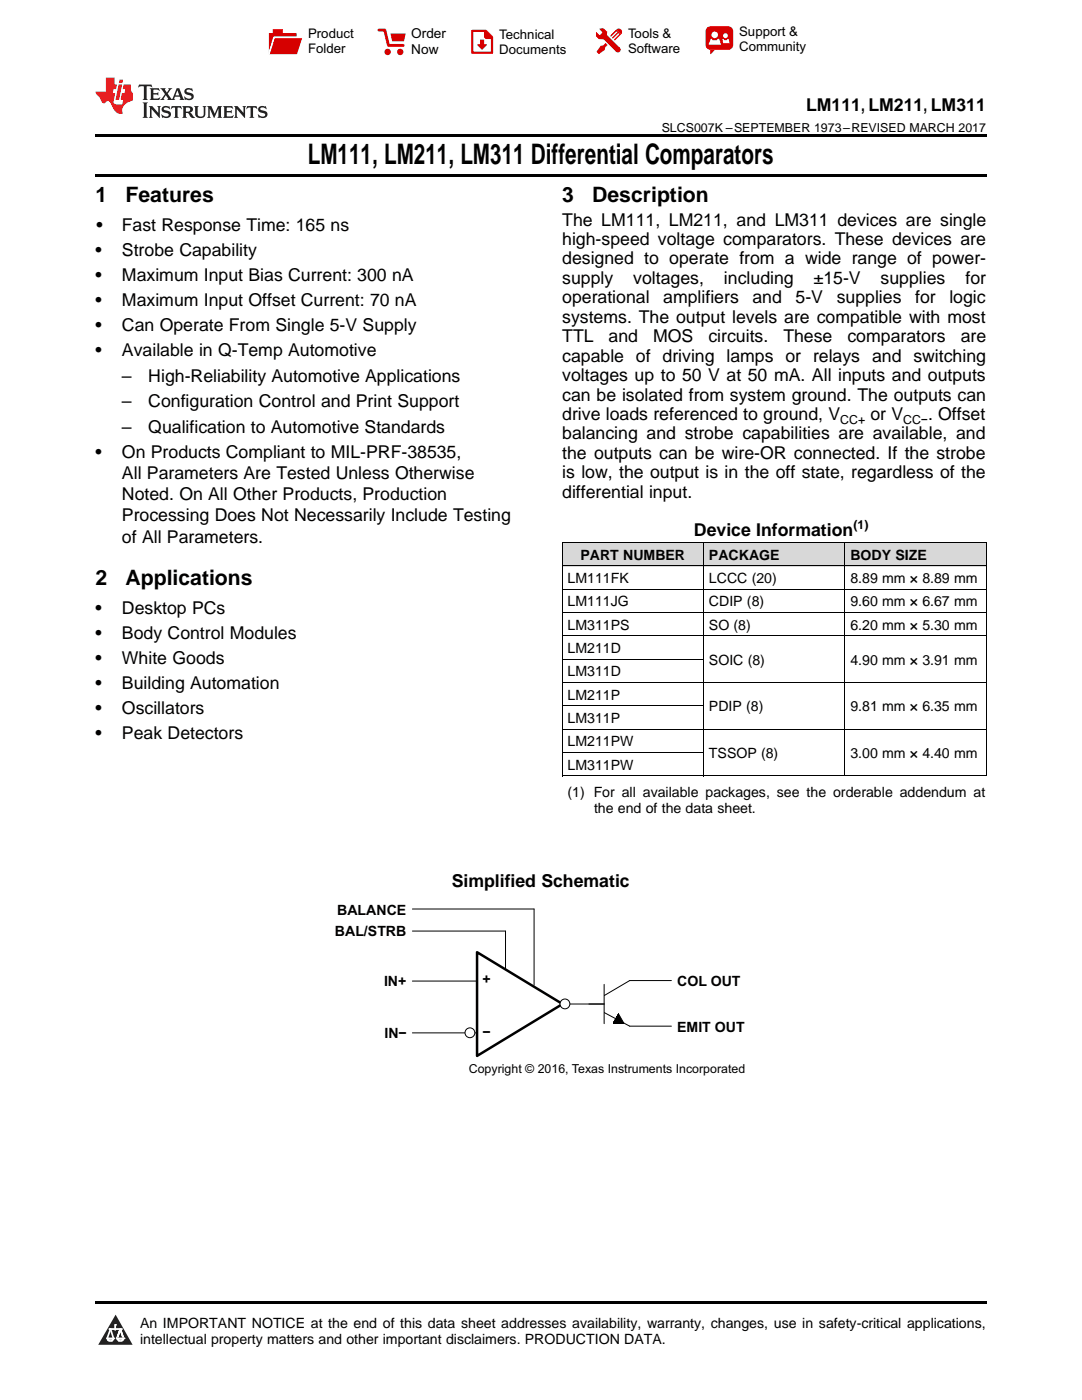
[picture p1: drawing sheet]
<svg xmlns="http://www.w3.org/2000/svg" width="216mm" height="279mm" viewBox="0 0 216 279" stroke-linecap="round" stroke-linejoin="round" font-family="sans-serif">
<defs><g id="words">
<text font-size="5.6" x="61.4" y="32.8">LM111, LM211, LM311 Differential Comparators</text>
<g font-size="4.2">
<text x="19" y="40.4">1</text>
<text x="25" y="40.4">Features</text>
<text x="112.2" y="40.4">3</text>
<text x="118.2" y="40.4">Description</text>
<text x="19" y="116.7">2</text>
<text x="25" y="116.7">Applications</text>
</g>
<g font-size="3.5">
<text x="160.8" y="22.2">LM111, LM211, LM311</text>
<text x="19.2" y="46.1">•</text>
<text x="24.3" y="46.1">Fast Response Time: 165 ns</text>
<text x="112.2" y="45">The LM111, LM211, and LM311 devices are single</text>
<text x="19" y="51.1">•</text>
<text x="24.3" y="51.1">Strobe Capability</text>
<text x="112.2" y="48.9">high-speed voltage comparators. These devices are</text>
<text x="112.2" y="52.8">designed to operate from a wide range of power-</text>
<text x="19" y="56.1">•</text>
<text x="24.3" y="56.1">Maximum Input Bias Current: 300 nA</text>
<text x="112.2" y="56.7">supply</text>
<text x="126.4" y="56.7">voltages,</text>
<text x="144.5" y="56.7">including</text>
<text x="162.3" y="56.7">±15-V</text>
<text x="175.7" y="56.7">supplies</text>
<text x="192.6" y="56.7">for</text>
<text x="19" y="61.1">•</text>
<text x="24.3" y="61.1">Maximum Input Offset Current: 70 nA</text>
<text x="112.2" y="60.5">operational</text>
<text x="112.2" y="64.4">systems. The output levels are compatible with most</text>
<text x="132.3" y="60.5">amplifiers</text>
<text x="150.2" y="60.5">and</text>
<text x="158.8" y="60.5">5-V</text>
<text x="167" y="60.5">supplies</text>
<text x="182.6" y="60.5">for</text>
<text x="189.4" y="60.5">logic</text>
<text x="19" y="66.1">•</text>
<text x="19" y="71.1">•</text>
<text x="24.3" y="66.1">Can Operate From Single 5-V Supply</text>
<text x="24.3" y="71.1">Available in Q-Temp Automotive</text>
<text x="112.2" y="68.3">TTL</text>
<text x="121.4" y="68.3">and</text>
<text x="130.3" y="68.3">MOS</text>
<text x="141.4" y="68.3">circuits.</text>
<text x="156.3" y="68.3">These</text>
<text x="169.1" y="68.3">comparators</text>
<text x="191.7" y="68.3">are</text>
<text x="24.3" y="76.2">–</text>
<text x="29.6" y="76.2">High-Reliability Automotive Applications</text>
<text x="112.2" y="72.2">capable of driving lamps or relays and switching</text>
<text x="112.2" y="76.1">voltages up to 50 V at 50 mA. All inputs and outputs</text>
<text x="24.3" y="81.3">–</text>
<text x="29.6" y="81.3">Configuration Control and Print Support</text>
<text x="112.2" y="79.9">can be isolated from system ground. The outputs can</text>
<text x="112.2" y="83.8">drive loads referenced to ground, V</text>
<text x="173.7" y="83.8">or V</text>
<text x="185.2" y="83.8">. Offset</text>
<text x="24.3" y="86.4">–</text>
<text x="29.6" y="86.4">Qualification to Automotive Standards</text>
<text x="112.2" y="87.7">balancing and strobe capabilities are available, and</text>
<text x="19" y="91.4">•</text>
<text x="24.3" y="91.4">On Products Compliant to MIL-PRF-38535,</text>
<text x="24.3" y="95.6">All Parameters Are Tested Unless Otherwise</text>
<text x="112.2" y="91.6">the outputs can be wire-OR connected. If the strobe</text>
<text x="112.2" y="95.5">is low, the output is in the off state, regardless of the</text>
<text x="24.3" y="99.8">Noted. On All Other Products, Production</text>
<text x="112.2" y="99.3">differential input.</text>
<text x="24.3" y="104.1">Processing Does Not Necessarily Include Testing</text>
<text x="138.5" y="107.1">Device Information</text>
<text x="24.3" y="108.3">of All Parameters.</text>
<text x="19" y="122.4">•</text>
<text x="24.3" y="122.4">Desktop PCs</text>
<text x="19" y="127.5">•</text>
<text x="24.3" y="127.5">Body Control Modules</text>
<text x="19" y="132.5">•</text>
<text x="19" y="137.5">•</text>
<text x="24.3" y="132.5">White Goods</text>
<text x="24.3" y="137.5">Building Automation</text>
<text x="19" y="142.5">•</text>
<text x="24.3" y="142.5">Oscillators</text>
<text x="19" y="147.5">•</text>
<text x="24.3" y="147.5">Peak Detectors</text>
<text x="90.1" y="177.1">Simplified Schematic</text>
</g>
<g font-size="2.8">
<text x="115.8" y="111.7">PART NUMBER</text>
<text x="141.5" y="111.7">PACKAGE</text>
<text x="169.7" y="111.7">BODY SIZE</text>
<text x="113.2" y="116.4">LM111FK</text>
<text x="141.5" y="116.4">LCCC (20)</text>
<text x="169.7" y="116.4">8.89 mm × 8.89 mm</text>
<text x="113.2" y="121">LM111JG</text>
<text x="113.2" y="125.7">LM311PS</text>
<text x="141.5" y="121">CDIP (8)</text>
<text x="141.5" y="125.7">SO (8)</text>
<text x="169.7" y="121">9.60 mm × 6.67 mm</text>
<text x="169.7" y="125.7">6.20 mm × 5.30 mm</text>
<text x="113.2" y="130.4">LM211D</text>
<text x="113.2" y="135">LM311D</text>
<text x="141.5" y="132.7">SOIC (8)</text>
<text x="169.7" y="132.7">4.90 mm × 3.91 mm</text>
<text x="113.2" y="139.7">LM211P</text>
<text x="141.5" y="142">PDIP (8)</text>
<text x="169.7" y="142">9.81 mm × 6.35 mm</text>
<text x="113.2" y="144.3">LM311P</text>
<text x="113.2" y="149">LM211PW</text>
<text x="113.2" y="153.6">LM311PW</text>
<text x="141.5" y="151.3">TSSOP (8)</text>
<text x="169.7" y="151.3">3.00 mm × 4.40 mm</text>
<text x="113.2" y="159.1">(1) For all available packages, see the orderable addendum at</text>
<text x="118.5" y="162.3">the end of the data sheet.</text>
<text x="67.3" y="182.6">BALANCE</text>
<text x="66.8" y="186.9">BAL/STRB</text>
<text x="76.6" y="196.8">IN+</text>
<text x="96.3" y="196.5">+</text>
<text x="135.1" y="196.7">COL OUT</text>
<text x="76.7" y="207.2">IN−</text>
<text x="96.3" y="207.1">−</text>
<text x="135.1" y="205.9">EMIT OUT</text>
<text x="27.9" y="265">An IMPORTANT NOTICE at the end of this data sheet addresses availability, warranty, changes, use in safety-critical applications,</text>
<text x="27.9" y="268.2">intellectual property matters and other important disclaimers. PRODUCTION DATA.</text>
</g>
<g font-size="2.7">
<text x="82.1" y="7.7">Order</text>
<text x="82.1" y="10.7">Now</text>
</g>
<g font-size="2.6">
<text x="61.5" y="7.6">Product</text>
<text x="61.5" y="10.6">Folder</text>
<text x="99.6" y="7.8">Technical</text>
<text x="99.6" y="10.8">Documents</text>
<text x="125.3" y="7.6">Tools &amp;</text>
<text x="125.3" y="10.6">Software</text>
<text x="147.5" y="7.2">Support &amp;</text>
<text x="147.5" y="10.2">Community</text>
</g>
<g font-size="2.5">
<text x="132" y="26.3">SLCS007K –SEPTEMBER 1973–REVISED MARCH 2017</text>
<text x="167.6" y="84.5">CC+</text>
<text x="180.2" y="84.5">CC−</text>
<text x="170.3" y="105.7">(1)</text>
<text x="93.5" y="214.2">Copyright © 2016, Texas Instruments Incorporated</text>
</g>
</g></defs>
<g fill="#d8d8d8">
<path d="M112.2 108.3h28.2v4.7h-28.2z"/>
<path d="M140.4 108.3h28.2v4.7h-28.2z"/>
<path d="M168.6 108.3h28.2v4.7h-28.2z"/>
</g>
<path d="M23.1 262.4l3.4 6h-6.9z" fill="#231f20"/>
<path d="M21.4 267.1h1.2l-.3 .5h-.3a.55 .55 0 0 1-.6-.5z" fill-rule="evenodd" fill="#fff"/>
<path d="M21.4 267.1h1.2l-.3 .5h-.3a.55 .55 0 0 1-.6-.5z" fill="none" stroke="#231f20" stroke-width=".34"/>
<path d="M21.4 267.1l1.2 .1-.3 .4h-.5z" fill="none" stroke="#fff" stroke-width=".34"/>
<path d="M23 265.3h.1" fill="none" stroke="#fff" stroke-width=".34"/>
<path d="M23 264.4v.9z" fill="#fff"/>
<path d="M23 264.4v.9z" fill="none" stroke="#fff" stroke-width=".34"/>
<circle cx="23" cy="264.4" r=".17" fill="#fff"/>
<path d="M21.9 265.2h.1" fill="none" stroke="#fff" stroke-width=".34"/>
<path d="M21.9 265.2h2.3z" fill="#fff"/>
<path d="M21.9 265.2h2.3z" fill="none" stroke="#fff" stroke-width=".34"/>
<circle cx="24.2" cy="265.2" r=".17" fill="#fff"/>
<path d="M23.3 267.1h.1" fill="none" stroke="#fff" stroke-width=".34"/>
<path d="M24 265.2l-.7 1.9z" fill="#fff"/>
<path d="M24 265.2l-.7 1.9z" fill="none" stroke="#fff" stroke-width=".34"/>
<path d="M24 265.2l.7 1.9z" fill="#fff"/>
<path d="M24 265.2l.7 1.9z" fill="none" stroke="#fff" stroke-width=".34"/>
<path d="M24.6 267.1h.1" fill="none" stroke="#fff" stroke-width=".34"/>
<circle cx="21.4" cy="267.1" r=".17" fill="#fff"/>
<path d="M22.1 265.2l-.7 1.9z" fill="#fff"/>
<path d="M22.1 265.2l-.7 1.9z" fill="none" stroke="#fff" stroke-width=".34"/>
<path d="M22.1 265.2l.5 1.9z" fill="#fff"/>
<path d="M22.1 265.2l.5 1.9z" fill="none" stroke="#fff" stroke-width=".34"/>
<circle cx="22.6" cy="267.1" r=".17" fill="#fff"/>
<path d="M23.4 267.1h1.3a.65 .65 0 0 1-.7 .5 .65 .65 0 0 1-.6-.5z" fill-rule="evenodd" fill="#fff"/>
<path d="M23.4 267.1h1.3a.65 .65 0 0 1-.7 .5 .65 .65 0 0 1-.6-.5z" fill="none" stroke="#231f20" stroke-width=".34"/>
<path d="M23.4 267.1h1.3l-.4 .5h-.6z" fill="none" stroke="#fff" stroke-width=".34"/>
<path d="M23.3 267.1h.1" fill="none" stroke="#fff" stroke-width=".34"/>
<circle cx="24.7" cy="267.1" r=".17" fill="#fff"/>
<path d="M19 259.7h177.8v.5h-177.8z" fill="#000"/>
<path d="M95.2 190l17 10.4-17 10.3z" fill="none" stroke="#000" stroke-width=".5"/>
<path d="M82.3 195.8h12.9M100.9 185.8v7.5M106.6 181.4v15.2M120.5 196.5v7.8M134 195.7h-8.4l-5 3M82.3 206.1h12.9M112.2 200.4h8.4M120.6 202.1l5 2.7h8.4M123.4 202.4l-1 1.8h2h-2l1-1.8 1 1.8h-2z" fill="none" stroke="#000" stroke-width=".2"/>
<path d="M123.4 202.4l-1 1.8h2h-2l1-1.8 1 1.8h-2z" fill-rule="evenodd" fill="#000"/>
<circle cx="93.8" cy="206.1" r=".98" fill="#fff"/>
<circle cx="93.8" cy="206.1" r=".98" fill="none" stroke="#000" stroke-width=".2"/>
<circle cx="112.7" cy="200.4" r=".98" fill="#fff"/>
<g fill="none" stroke="#000" stroke-width=".2">
<path d="M112.2 117.6h84.6M112.2 112.9h84.6M112.2 108.3h84.6M112.2 108.3v46.6M140.4 108.3v46.6M168.6 108.3v46.6M196.8 108.3v46.6M112.2 136.2h84.6M112.2 131.6h28.2M112.2 126.9h84.6M112.2 122.3h84.6M112.2 154.9h84.6"/>
<path d="M112.2 150.2h28.2M112.2 145.5h84.6M112.2 140.9h28.2M82.3 185.8h18.6M82.3 181.4h24.3"/>
<circle cx="112.7" cy="200.4" r=".98"/>
</g>
<path d="M19 34.8h177.8v.5h-177.8zM19 26.8h177.8v.6h-177.8z" fill="#000"/>
<path d="M27.7 16.9l-.1 .6 .6-.3h.5v.2v2.2l-.2 .4h1l-.2-.4v-2.2v-.2h.5l.6 .3-.2-.6zM29.9 17.6l.2 .4v1.6l-.2 .4h1.9l.1-.6a1.09 1.09 0 0 1-1.3 .1v-.6h.6l.4 .2v-.7l-.2 .2h-.8v-.6l.2-.1a1.01 1.01 0 0 1 1 .3l-.1-.6zM32 17.6l.9 1.2-1 1.2h.9l-.2-.3 .5-.7 .5 .7-.3 .3h1.7l-.2-.3 .1-.4h1l.1 .4-.2 .3h1l-.3-.4-.7-2h-.5l-1 2.2-.8-1.1 .9-1.1h-.9l.2 .2-.4 .7-.4-.7 .2-.2zM35.4 18l.4 1h-.8zM37 17.7a.66 .66 0 0 0-.2 .8 .66 .66 0 0 0 .6 .4l.7 .2 .1 .2a.8 .8 0 0 1-.7 .4 .8 .8 0 0 1-.7-.5l.1 .8 .2-.2a.94 .94 0 0 0 1.1 .1 .94 .94 0 0 0 .4-.9 1.48 1.48 0 0 0-1.3-.6v-.4a1.1 1.1 0 0 1 1.2 .2l-.2-.6-.2 .1-.5-.1zM28.5 20.4l.2 .4v2.3l-.2 .4h1l-.2-.4v-2.3l.2-.4zM29.7 21.2l.2 .4v1.5l-.2 .4h.8l-.3-.4 .1-1.3 1.6 1.8v-2l.2-.4h-.7l.2 .2v1.1l-1.2-1.3zM32.5 21.3a.66 .66 0 0 0-.2 .8 .66 .66 0 0 0 .6 .4l.6 .2 .2 .2a.8 .8 0 0 1-.8 .4 .8 .8 0 0 1-.7-.5l.2 .7 .2-.1a.94 .94 0 0 0 1 .1 .94 .94 0 0 0 .5-1 1.47 1.47 0 0 0-1.3-.6l-.1-.3a1.1 1.1 0 0 1 1.3 .2l-.2-.6-.2 .1-.5-.2zM34.3 21.2l-.2 .6a.64 .64 0 0 1 .8-.3v1.6l-.2 .4h1l-.3-.4 .1-1.6a.66 .66 0 0 1 .8 .3l-.2-.6zM36.3 21.2l.3 .4v1.5l-.3 .4h1l-.2-.2v-.7h.5l.1 .1a.8 .8 0 0 0 1.2 .7l-1-1a.62 .62 0 0 0 .6-.5 .62 .62 0 0 0-.6-.7zM37.1 21.5h.1a.48 .48 0 0 1 .6 0 .48 .48 0 0 1 .1 .6l-.2 .1-.6 .1zM38.7 21.2l.2 .2a2.29 2.29 0 0 0 .4 2 1.05 1.05 0 0 0 1.7-.7v-1.3l.2-.2h-.8l.2 .4v1.1a.61 .61 0 0 1-.6 .6 .61 .61 0 0 1-.6-.6v-1.1l.3-.4zM41.3 21.2l.3 .4v1.5l-.3 .4h.8l-.2-.4v-1.4l.8 1.9 .9-1.9v1.4l-.2 .4h.9l-.2-.4v-1.5l.2-.4h-.8l-.7 1.5-.6-1.5zM44.5 21.2l.2 .4v1.5l-.2 .4h1.9l.2-.6a1.1 1.1 0 0 1-1.4 .2v-.7h.6l.4 .2v-.6l-.2 .1-.8 .1v-.6l.2-.1a1.02 1.02 0 0 1 1.1 .2l-.2-.5zM46.7 21.2l.2 .4v1.5l-.2 .4h.8l-.3-.4 .1-1.3 1.6 1.8v-2l.2-.4h-.7l.2 .2v1.1l-1.2-1.3zM49.3 21.2l-.1 .6a.64 .64 0 0 1 .8-.3v1.6l-.3 .4h1l-.2-.4v-1.6a.66 .66 0 0 1 .8 .3l-.1-.6zM51.7 21.3a.66 .66 0 0 0-.2 .7 .66 .66 0 0 0 .7 .5l.6 .2 .1 .2a.8 .8 0 0 1-.7 .4 .8 .8 0 0 1-.7-.5l.1 .7 .2-.1a.94 .94 0 0 0 1.1 .1 .94 .94 0 0 0 .4-1 1.48 1.48 0 0 0-1.2-.6l-.1-.3a1.1 1.1 0 0 1 1.2 .2l-.2-.6-.1 .1-.6-.2z" fill="#231f20"/>
<path d="M21.1 15.5v2.8h-2v.4l.9 .9a.96 .96 0 0 0 1 1 .59 .59 0 0 1 .5-.4 .59 .59 0 0 1 .5 .3l.4 .8a1.61 1.61 0 0 0 2.1 1.3 1.63 1.63 0 0 1 1.1-2.2l.9-.3v-1.5a1.6 1.6 0 0 1-.4-1.7h-1.4l-.2 .9h.5l-.2 .8h-.5l-.2 1v.3h.5l-.2 .9h-.7a.74 .74 0 0 1-1-.6l.3-1.6h-.5l.2-.8h.5l.1-.9h-.4v-1.4zM23.7 16.9l-.7 3h.8l.6-3zM23.8 15.9l-.1 .7h.7l.2-.7z" fill="#ee1d23"/>
<g fill="#d60000">
<path d="M54.4 5.8h2v.8h2.8v4.2h-5.5v-4.2h.7z" fill-rule="evenodd"/>
<path d="M54.7 7.5h5.6l-1 3.3h-5.6z" fill-rule="evenodd"/>
</g>
<path d="M54.6 7.4h5.8l-.1 .1h-5.5l-1.1 3.3z" fill-rule="evenodd" fill="#fff"/>
<path d="M54.6 7.4h5.8l-.1 .1h-5.5l-1.1 3.3z" fill="none" stroke="#fff" stroke-width=".2"/>
<path d="M75.6 6h1.2l.7 3.1h3" fill="none" stroke="#d60000" stroke-width=".56"/>
<g fill="#d60000">
<path d="M77.9 6.7h3.1l-.4 1.5h-2.3z" fill-rule="evenodd"/>
<circle cx="77.3" cy="10.4" r=".64"/>
<circle cx="79.9" cy="10.4" r=".64"/>
</g>
<path d="M94.2 6.2h2.7l1.3 1.2v3.1h-4z" fill="none" stroke="#d60000" stroke-width=".44"/>
<g fill="#d60000">
<path d="M95.8 7.9h.8v1h.6l-1 1.1-1-1v-.1h.6z" fill-rule="evenodd"/>
<path d="M96.6 6.2h.3l1.3 1.2v.4h-1.3l-.3-.4z" fill-rule="evenodd"/>
<path d="M119.6 5.7h.9l.6 .6 .1 .7 2.5 2.5-.8 .8-2.3-2.3-1.1-.2-.6-.6v-.8l.7 .6 .5-.4v-.2l-.4-.5z" fill-rule="evenodd"/>
<path d="M119.9 9.1h.4l.5-.5 .4 .4-.5 .5v.4l-1.2 .9-.5-.5z" fill-rule="evenodd"/>
<path d="M123 5.9a.67 .67 0 0 1 .9 0 .67 .67 0 0 1 0 .9z" fill-rule="evenodd"/>
<path d="M123 5.9l.9 .9-1.2 1.2h-.2l.1-.2 .9-.9 .1-.2h-.3l-.9 1h-.2v-.2l.9-1 .1-.2h-.3l-.9 1h-.2v-.2z" fill-rule="evenodd"/>
<circle cx="123.3" cy="9.9" r=".54"/>
</g>
<path d="M121.1 6.3l-.1 .7" fill="none" stroke="#d60000" stroke-width=".2"/>
<g fill="#d60000">
<path d="M141.1 5.5l.6-.2h3.6a.95 .95 0 0 1 1 .9v2.8a.95 .95 0 0 1-1 .9h-3.6a.95 .95 0 0 1-.9-.9v-2.8z" fill-rule="evenodd"/>
<path d="M141.7 9.9h.9l-.7 .9h-.2z" fill-rule="evenodd"/>
</g>
<g fill="#fff">
<path d="M144.3 8.6h1.3z"/>
<path d="M141.8 7.8h.3l.1 .2h.8l.2-.2h.3l.4 1.1h-2.5z" fill-rule="evenodd"/>
<path d="M144.2 7.8h.2l.2 .2h.4l.2-.2h.2l.2 .8h-1.3z" fill-rule="evenodd"/>
<circle cx="142.6" cy="6.9" r=".65"/>
<circle cx="144.8" cy="7.1" r=".48"/>
</g>
<use href="#words"/>
</svg>
